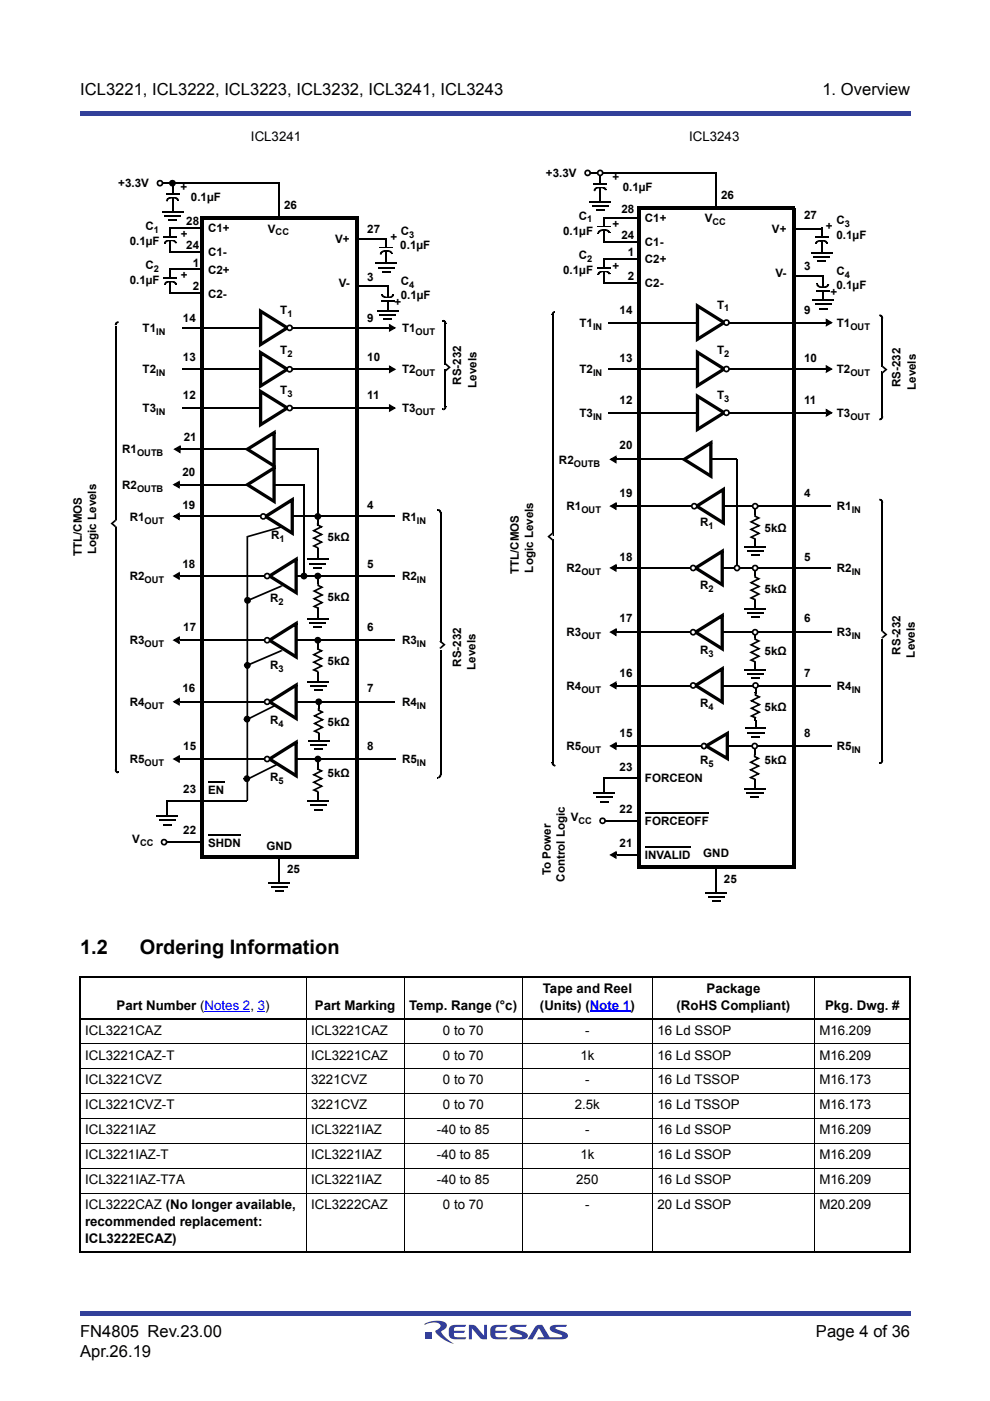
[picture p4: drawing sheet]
<svg xmlns="http://www.w3.org/2000/svg" width="210mm" height="297mm" viewBox="0 0 210 297" stroke-linecap="round" stroke-linejoin="round" font-family="sans-serif">
<defs><g id="words">
<g font-size="4.2">
<text x="17" y="202.3">1.2</text>
<text x="29.7" y="202.3">Ordering Information</text>
</g>
<g font-size="3.5">
<text x="17" y="20.1">ICL3221, ICL3222, ICL3223, ICL3232, ICL3241, ICL3243</text>
<text x="174.4" y="20.1">1. Overview</text>
<text x="17" y="283.4">FN4805 Rev.23.00</text>
<text x="17" y="287.6">Apr.26.19</text>
<text x="173" y="283.4">Page 4 of 36</text>
</g>
<g font-size="2.8">
<text x="53.2" y="29.9">ICL3241</text>
<text x="146.1" y="29.9">ICL3243</text>
<text x="24.7" y="214.1">Part Number (Notes 2, 3)</text>
<text x="66.8" y="214.1">Part Marking</text>
<text x="86.8" y="214.1">Temp. Range (°c)</text>
<text x="114.5" y="214.1">(Units) (Note 1)</text>
<text x="115.1" y="210.5">Tape and Reel</text>
<text x="143.4" y="214.1">(RoHS Compliant)</text>
<text x="149.8" y="210.5">Package</text>
<text x="174.9" y="214.1">Pkg. Dwg. #</text>
<text x="18" y="219.4">ICL3221CAZ</text>
<text x="66" y="219.4">ICL3221CAZ</text>
<text x="93.9" y="219.4">0 to 70</text>
<text x="124.1" y="219.4">-</text>
<text x="139.4" y="219.4">16 Ld SSOP</text>
<text x="173.7" y="219.4">M16.209</text>
<text x="18" y="224.6">ICL3221CAZ-T</text>
<text x="66" y="224.6">ICL3221CAZ</text>
<text x="93.9" y="224.6">0 to 70</text>
<text x="123" y="224.6">1k</text>
<text x="139.4" y="224.6">16 Ld SSOP</text>
<text x="173.7" y="224.6">M16.209</text>
<text x="18" y="229.9">ICL3221CVZ</text>
<text x="66" y="229.9">3221CVZ</text>
<text x="93.9" y="229.9">0 to 70</text>
<text x="124.1" y="229.9">-</text>
<text x="139.4" y="229.9">16 Ld TSSOP</text>
<text x="173.7" y="229.9">M16.173</text>
<text x="18" y="235.2">ICL3221CVZ-T</text>
<text x="66" y="235.2">3221CVZ</text>
<text x="93.9" y="235.2">0 to 70</text>
<text x="121.9" y="235.2">2.5k</text>
<text x="139.4" y="235.2">16 Ld TSSOP</text>
<text x="173.7" y="235.2">M16.173</text>
<text x="18" y="240.5">ICL3221IAZ</text>
<text x="18" y="245.8">ICL3221IAZ-T</text>
<text x="66" y="240.5">ICL3221IAZ</text>
<text x="66" y="245.8">ICL3221IAZ</text>
<text x="92.6" y="240.5">-40 to 85</text>
<text x="92.6" y="245.8">-40 to 85</text>
<text x="123" y="245.8">1k</text>
<text x="124.1" y="240.5">-</text>
<text x="139.4" y="245.8">16 Ld SSOP</text>
<text x="139.4" y="240.5">16 Ld SSOP</text>
<text x="173.7" y="245.8">M16.209</text>
<text x="173.7" y="240.5">M16.209</text>
<text x="18" y="251.1">ICL3221IAZ-T7A</text>
<text x="66" y="251.1">ICL3221IAZ</text>
<text x="92.6" y="251.1">-40 to 85</text>
<text x="122.2" y="251.1">250</text>
<text x="139.4" y="251.1">16 Ld SSOP</text>
<text x="173.7" y="251.1">M16.209</text>
<text x="18" y="256.4">ICL3222CAZ (No longer available,</text>
<text x="66" y="256.4">ICL3222CAZ</text>
<text x="93.9" y="256.4">0 to 70</text>
<text x="124.1" y="256.4">-</text>
<text x="139.4" y="256.4">20 Ld SSOP</text>
<text x="173.7" y="256.4">M20.209</text>
<text x="18" y="259.9">recommended replacement:</text>
<text x="18" y="263.4">ICL3222ECAZ)</text>
</g>
<g font-size="2.5">
<text x="25.1" y="39.6">+3.3V</text>
<text x="38.2" y="40.5">+</text>
<text x="115.7" y="37.5">+3.3V</text>
<text x="129.9" y="38.4">+</text>
<text x="132" y="40.5">0.1µF</text>
<text x="39.5" y="47.8">28</text>
<text x="40.5" y="42.6">0.1µF</text>
<text x="60.3" y="44.3">26</text>
<text x="122.7" y="46.5">C</text>
<text x="131.8" y="45.3">28</text>
<text x="136.7" y="47.1">C1+</text>
<text x="149.4" y="47.1">V</text>
<text x="152.9" y="42.2">26</text>
<text x="170.5" y="46.4">27</text>
<text x="177.4" y="47.5">C</text>
<text x="27.5" y="51.9">0.1µF</text>
<text x="30.8" y="48.7">C</text>
<text x="38.3" y="50.4">+</text>
<text x="39.5" y="52.8">24</text>
<text x="44.1" y="49.3">C1+</text>
<text x="56.8" y="49.3">V</text>
<text x="71.1" y="51.5">V+</text>
<text x="77.9" y="49.3">27</text>
<text x="82.8" y="51">+</text>
<text x="84.9" y="52.8">0.1µF</text>
<text x="85" y="49.9">C</text>
<text x="119.4" y="49.7">0.1µF</text>
<text x="129.9" y="48.2">+</text>
<text x="131.8" y="50.6">24</text>
<text x="136.7" y="52.2">C1-</text>
<text x="163.7" y="49.3">V+</text>
<text x="175.1" y="48.8">+</text>
<text x="177.4" y="50.6">0.1µF</text>
<text x="30.8" y="57">C</text>
<text x="38.3" y="59.2">+</text>
<text x="40.9" y="56.5">1</text>
<text x="44.1" y="54.3">C1-</text>
<text x="44.1" y="58">C2+</text>
<text x="77.9" y="59.6">3</text>
<text x="119.4" y="58.1">0.1µF</text>
<text x="122.7" y="54.8">C</text>
<text x="129.9" y="57.2">+</text>
<text x="133.1" y="54.4">1</text>
<text x="133.1" y="59.4">2</text>
<text x="136.7" y="55.8">C2+</text>
<text x="164.4" y="58.6">V-</text>
<text x="170.5" y="57.2">3</text>
<text x="177.4" y="58.2">C</text>
<text x="27.5" y="60.3">0.1µF</text>
<text x="40.9" y="61.5">2</text>
<text x="44.1" y="63.1">C2-</text>
<text x="71.8" y="60.8">V-</text>
<text x="83.7" y="64.9">+</text>
<text x="85" y="60.4">C</text>
<text x="85" y="63.3">0.1µF</text>
<text x="136.7" y="60.9">C2-</text>
<text x="152" y="65.4">T</text>
<text x="176.1" y="62.8">+</text>
<text x="177.4" y="61.2">0.1µF</text>
<text x="30.2" y="70.4">T1</text>
<text x="38.8" y="68.3">14</text>
<text x="59.4" y="66.5">T</text>
<text x="77.9" y="68.3">9</text>
<text x="85.2" y="70.4">T1</text>
<text x="122.9" y="69.3">T1</text>
<text x="131.4" y="66.5">14</text>
<text x="170.5" y="66.5">9</text>
<text x="177.4" y="69.3">T1</text>
<text x="38.8" y="76.6">13</text>
<text x="59.4" y="75.1">T</text>
<text x="77.9" y="76.6">10</text>
<text x="131.4" y="76.8">13</text>
<text x="152" y="75">T</text>
<text x="170.5" y="76.8">10</text>
<text x="30.2" y="79.2">T2</text>
<text x="59.4" y="83.6">T</text>
<text x="85.2" y="79.2">T2</text>
<text x="97.8" y="81.6" transform="rotate(-90 97.8 81.6)">RS-232</text>
<text x="101" y="82.2" transform="rotate(-90 101 82.2)">Levels</text>
<text x="122.9" y="79.1">T2</text>
<text x="177.4" y="79.1">T2</text>
<text x="190.9" y="82.1" transform="rotate(-90 190.9 82.1)">RS-232</text>
<text x="194.2" y="82.7" transform="rotate(-90 194.2 82.7)">Levels</text>
<text x="30.2" y="87.4">T3</text>
<text x="38.8" y="84.6">12</text>
<text x="77.9" y="84.6">11</text>
<text x="85.2" y="87.4">T3</text>
<text x="122.9" y="88.4">T3</text>
<text x="131.4" y="85.6">12</text>
<text x="152" y="84.6">T</text>
<text x="170.5" y="85.6">11</text>
<text x="177.4" y="88.4">T3</text>
<text x="38.9" y="93.5">21</text>
<text x="131.4" y="95.2">20</text>
<text x="25.9" y="96.1">R1</text>
<text x="38.7" y="100.9">20</text>
<text x="118.5" y="98.3">R2</text>
<text x="25.9" y="103.7">R2</text>
<text x="38.7" y="108">19</text>
<text x="77.9" y="108">4</text>
<text x="131.4" y="105.4">19</text>
<text x="170.5" y="105.4">4</text>
<text x="27.5" y="110.4">R1</text>
<text x="85.2" y="110.4">R1</text>
<text x="120.1" y="108.2">R1</text>
<text x="148.4" y="111.5">R</text>
<text x="162.1" y="112.8">5kΩ</text>
<text x="177.4" y="108.2">R1</text>
<text x="17.3" y="117.9" transform="rotate(-90 17.3 117.9)">TTL/CMOS</text>
<text x="20.4" y="117.5" transform="rotate(-90 20.4 117.5)">Logic Levels</text>
<text x="57.5" y="114.3">R</text>
<text x="69.5" y="114.6">5kΩ</text>
<text x="131.4" y="119">18</text>
<text x="170.5" y="119">5</text>
<text x="27.5" y="123">R2</text>
<text x="38.7" y="120.4">18</text>
<text x="77.9" y="120.4">5</text>
<text x="85.2" y="123">R2</text>
<text x="110" y="121.8" transform="rotate(-90 110 121.8)">TTL/CMOS</text>
<text x="113" y="121.4" transform="rotate(-90 113 121.4)">Logic Levels</text>
<text x="120.1" y="121.3">R2</text>
<text x="148.4" y="125">R</text>
<text x="162.1" y="125.6">5kΩ</text>
<text x="177.4" y="121.3">R2</text>
<text x="57.3" y="127.6">R</text>
<text x="69.5" y="127.4">5kΩ</text>
<text x="131.4" y="131.9">17</text>
<text x="170.5" y="131.9">6</text>
<text x="27.5" y="136.6">R3</text>
<text x="38.9" y="133.7">17</text>
<text x="77.9" y="133.7">6</text>
<text x="85.2" y="136.6">R3</text>
<text x="120.1" y="134.9">R3</text>
<text x="177.4" y="134.9">R3</text>
<text x="57.3" y="141.9">R</text>
<text x="69.5" y="140.9">5kΩ</text>
<text x="97.8" y="141.4" transform="rotate(-90 97.8 141.4)">RS-232</text>
<text x="100.8" y="142" transform="rotate(-90 100.8 142)">Levels</text>
<text x="131.4" y="143.5">16</text>
<text x="148.4" y="138.6">R</text>
<text x="162.1" y="138.8">5kΩ</text>
<text x="170.5" y="143.5">7</text>
<text x="190.9" y="138.8" transform="rotate(-90 190.9 138.8)">RS-232</text>
<text x="194" y="139.4" transform="rotate(-90 194 139.4)">Levels</text>
<text x="27.5" y="149.7">R4</text>
<text x="38.7" y="146.7">16</text>
<text x="77.9" y="146.7">7</text>
<text x="85.2" y="149.7">R4</text>
<text x="120.1" y="146.2">R4</text>
<text x="148.4" y="149.9">R</text>
<text x="177.4" y="146.2">R4</text>
<text x="57.3" y="153.5">R</text>
<text x="69.5" y="153.9">5kΩ</text>
<text x="162.1" y="150.7">5kΩ</text>
<text x="27.5" y="161.8">R5</text>
<text x="38.9" y="159">15</text>
<text x="77.9" y="159">8</text>
<text x="85.2" y="161.8">R5</text>
<text x="120.1" y="159">R5</text>
<text x="131.4" y="156.4">15</text>
<text x="148.4" y="162">R</text>
<text x="162.1" y="161.9">5kΩ</text>
<text x="170.5" y="156.4">8</text>
<text x="177.4" y="159">R5</text>
<text x="57.3" y="165.5">R</text>
<text x="69.5" y="164.7">5kΩ</text>
<text x="131.4" y="163.4">23</text>
<text x="136.7" y="165.8">FORCEON</text>
<text x="38.9" y="168.2">23</text>
<text x="44.1" y="168.4">EN</text>
<text x="131.4" y="172.3">22</text>
<text x="28" y="178.7">V</text>
<text x="38.9" y="176.8">22</text>
<text x="44.1" y="179.5">SHDN</text>
<text x="121" y="174.2">V</text>
<text x="131.4" y="179.5">21</text>
<text x="136.7" y="175">FORCEOFF</text>
<text x="56.5" y="180.3">GND</text>
<text x="60.9" y="185.1">25</text>
<text x="116.8" y="185.6" transform="rotate(-90 116.8 185.6)">To Power</text>
<text x="136.7" y="182.2">INVALID</text>
<text x="149.1" y="181.8">GND</text>
<text x="119.7" y="187" transform="rotate(-90 119.7 187)">Control Logic</text>
<text x="153.5" y="187.3">25</text>
</g>
<g font-size="2">
<text x="124.5" y="47.2">1</text>
<text x="151" y="47.8">CC</text>
<text x="32.6" y="49.3">1</text>
<text x="58.4" y="49.9">CC</text>
<text x="86.7" y="50.5">3</text>
<text x="179.1" y="48.2">3</text>
<text x="32.6" y="57.6">2</text>
<text x="124.5" y="55.5">2</text>
<text x="179.1" y="58.8">4</text>
<text x="86.7" y="61">4</text>
<text x="33.1" y="71">IN</text>
<text x="60.9" y="67.2">1</text>
<text x="88.1" y="71">OUT</text>
<text x="125.7" y="69.9">IN</text>
<text x="153.5" y="66">1</text>
<text x="180.3" y="69.9">OUT</text>
<text x="60.9" y="75.7">2</text>
<text x="153.5" y="75.6">2</text>
<text x="33.1" y="79.8">IN</text>
<text x="88.1" y="79.8">OUT</text>
<text x="125.7" y="79.7">IN</text>
<text x="180.3" y="79.7">OUT</text>
<text x="33.1" y="88">IN</text>
<text x="60.9" y="84.2">3</text>
<text x="88.1" y="88">OUT</text>
<text x="125.7" y="89">IN</text>
<text x="153.5" y="85.2">3</text>
<text x="180.3" y="89">OUT</text>
<text x="29.1" y="96.8">OUTB</text>
<text x="121.7" y="98.9">OUTB</text>
<text x="29.1" y="104.3">OUTB</text>
<text x="30.6" y="111">OUT</text>
<text x="88.4" y="111">IN</text>
<text x="123.3" y="108.8">OUT</text>
<text x="150.2" y="112.1">1</text>
<text x="180.6" y="108.8">IN</text>
<text x="59.2" y="114.9">1</text>
<text x="30.6" y="123.6">OUT</text>
<text x="88.4" y="123.6">IN</text>
<text x="123.3" y="121.9">OUT</text>
<text x="150.2" y="125.6">2</text>
<text x="180.6" y="121.9">IN</text>
<text x="59.1" y="128.2">2</text>
<text x="30.6" y="137.2">OUT</text>
<text x="88.4" y="137.2">IN</text>
<text x="123.3" y="135.5">OUT</text>
<text x="180.6" y="135.5">IN</text>
<text x="59.1" y="142.5">3</text>
<text x="150.2" y="139.3">3</text>
<text x="123.3" y="146.8">OUT</text>
<text x="180.6" y="146.8">IN</text>
<text x="30.6" y="150.3">OUT</text>
<text x="59.1" y="154.2">4</text>
<text x="88.4" y="150.3">IN</text>
<text x="150.2" y="150.6">4</text>
<text x="123.3" y="159.7">OUT</text>
<text x="180.6" y="159.7">IN</text>
<text x="30.6" y="162.4">OUT</text>
<text x="59.1" y="166.2">5</text>
<text x="88.4" y="162.4">IN</text>
<text x="150.2" y="162.6">5</text>
<text x="29.7" y="179.3">CC</text>
<text x="122.7" y="174.8">CC</text>
</g>
</g></defs>
<g fill="#32409a">
<path d="M17 23.5h176v1h-176z"/>
<path d="M17 278h176v1.1h-176z"/>
</g>
<path d="M90 280h30.4v4.9h-30.4z" fill="#fff"/>
<g fill="#333f99">
<path d="M99.4 280.9h1l.4 .2 1.8 2.1v-2.3h.7v3.1l-1.4-.2-1.9-2.2v2.4h-.6z"/>
<path d="M95.4 281.3l.7-.4h2.7l-.2 .4-2 .1a.62 .62 0 0 0-.4 .7h2.4l-.3 .5h-2.1v.4l.2 .4 .2 .1h2.3l-.3 .4-2 .1a1.19 1.19 0 0 1-1.4-1.2v-1.2z"/>
<path d="M104.2 281.3l.7-.4h2.7l-.2 .4-2 .1a.62 .62 0 0 0-.4 .7h2.4l-.3 .5h-2.1v.4l.2 .4 .2 .1h2.3l-.3 .4-2 .1a1.19 1.19 0 0 1-1.5-1.2l.1-1.2z"/>
<path d="M108.2 281.2l.7-.3h2.8l-.2 .4-2.2 .2v.2l.5 .2a2.88 2.88 0 0 1 2.1 1.1 .74 .74 0 0 1-.9 .9l-3 .1 .2-.5 2.5-.1v-.3l-.5-.2a2.87 2.87 0 0 1-2.1-1z"/>
<path d="M113.6 281.2a1.57 1.57 0 0 1 1.4-.3l1.6 2.6 2.6-.1v-.3l-.5-.2a2.87 2.87 0 0 1-2.1-1 .74 .74 0 0 1 .8-1h2.8l-.2 .4-2.2 .2v.2l.5 .2a2.88 2.88 0 0 1 2.1 1.1 .74 .74 0 0 1-.8 .9l-5.7 .1 .2-.5h1.3l-1.1-1.9-1.4 2.4h-1z"/>
<path d="M90.2 282.4h1.4v1.4h-1.4z"/>
<path d="M90.1 280.6a4.9 4.9 0 0 1 4.4-.1 1.05 1.05 0 0 1-.7 1.6l-.3 .2a6 6 0 0 0 2.7 2.6 6.2 6.2 0 0 1-3.9-2.7l.2-.2a.93 .93 0 0 0 .7-1.3 4.1 4.1 0 0 0-3.2 .2z"/>
</g>
<path d="M43.4 214.4h9.7" fill="none" stroke="#00f" stroke-width=".21"/>
<path d="M54.7 214.2h1.5v.3h-1.5z" fill="#00f"/>
<path d="M125 214.4h8.7" fill="none" stroke="#00f" stroke-width=".3"/>
<g fill="none" stroke="#000" stroke-width=".36">
<path d="M34.1 38.8h25.2M36.6 38.7v6.3M59.2 38.6v8M36 48.4h6.6M36 53.5h6.6M36.1 48.4v5.2M36.1 56.9v5.5M36.3 57.1h6.3M75.3 50.6h6.4M81.9 50.5v5.3M36 62.2h6.6M38.6 78.3h43.8"/>
<path d="M38.6 69.5h43.8M75.5 60.7h6.4M82.2 60.6v5.2M38.6 86.5h43.8M38.1 109.5h45.6M64.5 102.6v19.4M38.1 122.1h45.6M38.1 135.8h45.6M67.4 135.6v8.8M67.5 122v9.1M38.1 148.8h45.6M67.6 149v8"/>
<path d="M34.9 178.6h8M35.3 169.8h17.1M35.5 169.6v3.4M38.1 160.9h45.9M67.4 161.1v8.7M59.2 181.6v5.4M16.8 207.2h176.4M16.8 216.1h176.4M17 207.4v57.9M193 207.4v57.9M16.8 265.4h176.4"/>
</g>
<path d="M64.9 207.1v58.5M85.7 207.1v58.5M110.7 207.1v58.5M138.3 207.1v58.5M172.7 207.1v58.5M16.8 221.3h176.4M16.8 226.6h176.4M16.8 231.9h176.4M16.8 237.2h176.4M16.8 242.5h176.4M16.8 247.8h176.4M16.8 253.1h176.4" fill="none" stroke="#000" stroke-width=".21"/>
<g fill="#000">
<path d="M36 38.4a.71 .71 0 0 1 1.2 .2l.1 .2h-.4l-.3-.3h-.3l-.1 .3 .2 .4 .4-.1 .1-.3h.4l-.1 .3a.72 .72 0 0 1-1 .4 .72 .72 0 0 1-.2-1.1zM36.9 38.8h.4zM36 48.2h.3v.2h-.3zM42.6 48.2h.2v.4h-.2zM42.6 53.3h.2v.3h-.2zM42.6 56.9h.2v.4h-.2zM42.8 45.9h33.2v.7h-33.2zM81.7 50.5h.2v.3h-.2zM42.6 62h.2v.4h-.2zM81.9 60.5h.2v.3h-.2zM82 60.5h.4v.1h-.4zM82.5 77.4l1.5 .9-1.5 .9v-.5l1-.6 .2 .4-1.2-.6 .2-.3 .1 .7h-.3z"/>
<path d="M82.5 78.3h.3v.6h-.3zM82.5 68.6l1.5 .9-1.5 .9v-.5l1-.5 .2 .3-1.2-.6 .2-.3 .1 .7h-.3zM82.5 69.5h.3v.6h-.3zM82.5 85.6l1.5 .9-1.5 .9v-.5l1-.5 .2 .3-1.2-.6 .2-.3 .1 .7h-.3zM82.5 86.5h.3v.6h-.3zM37.8 108.9h.3v.6h-.3zM36.6 109.5l1.5-.9-.1 .5-1 .5-.1-.3 1.1 .6-.1 .3-.1-.7h.3v.9zM37.8 121.5h.3v.6h-.3zM37.8 135.2h.3v.5h-.3zM36.6 122.1l1.5-.9-.1 .5-1 .6-.1-.3 1.1 .5-.1 .4-.1-.8h.3v.9zM36.6 135.7l1.5-.8-.1 .4-1 .6-.1-.3 1.1 .5-.1 .4-.1-.8h.3v.9zM37.8 148.2h.3v.6h-.3z"/>
<path d="M36.6 148.8l1.5-.9-.1 .5-1 .5-.1-.3 1.1 .6-.1 .3-.1-.7h.3v.9zM37.8 160.4h.3v.5h-.3zM36.6 160.9l1.5-.9-.1 .5-1 .6-.1-.3 1.1 .5-.1 .3-.1-.7h.3v.9zM42.5 181.3h33.1v.7h-33.1zM42.5 45.9h.7v135.8h-.7zM75.3 46.2h.7v135.8h-.7z"/>
</g>
<g fill="#000">
<path d="M82.6 77.7l1 .6-1 .6zM82.6 68.9l1 .6-1 .6zM82.6 85.9l1 .6-1 .6zM37 109.5l1-.6v1.2zM37 122.1l1-.6v1.2zM37 135.7l1-.5v1.1zM37 148.8l1-.6v1.2zM37 160.9l1-.5v1.1z"/>
<circle cx="36.5" cy="38.8" r=".54"/>
</g>
<path d="M44.1 165.8h3.4M44.1 177h7" fill="none" stroke="#000" stroke-width=".25"/>
<circle cx="34.8" cy="178.5" r=".55" fill="#fff"/>
<path d="M34.3 178a.75 .75 0 0 1 1.2 .5l-.3 .1-.1-.3-.3-.1-.4 .2 .1 .3 .3 .2 .3-.1 .1-.3 .3 .1-.2 .4a.72 .72 0 0 1-1 0 .72 .72 0 0 1 0-1zM35.2 178.5l.3 .1z" fill="#000"/>
<circle cx="33.9" cy="38.8" r=".54" fill="#fff"/>
<g fill="#000">
<path d="M33.5 38.2a.74 .74 0 0 1 1.1 .6l-.3 .1-.1-.4h-.2h-.3l-.2 .3 .3 .4 .4-.1 .1-.3 .3 .1v.1a.7 .7 0 0 1-.6 .6 .7 .7 0 0 1-.7-.5l-.1-.5zM34.3 38.8l.3 .1zM24.3 68.8h.4v.1h-.4zM24.6 68.3l.2 .3-.2-.3 .4-.1v.3h-.1v-.3l.1 .3-.2-.3v.4l-.1-.4 .2 .3-.1 .1-.2-.3 .2 .2-.1 .2-.2-.3 .3 .3-.4-.2 .4 .1-.1 .2-.3-.1 .3 .2-.4-.1h.4v.1h-.4h.4h-.4l.1-.3 .3 .2-.3-.1 .1-.3 .3 .2zM24.9 68.2l.2 .3zM24.9 68.2l.2-.1 .1 .3-.1 .1zM37.9 94.7h.4v.5h-.4zM36.7 95.2l1.6-.8-.1 .4-1 .6-.2-.3 1.2 .6-.2 .3-.1-.8h.4v1zM37.8 102.2h.3v.6h-.3zM36.6 102.8l1.5-.9-.1 .4-1 .6-.1-.3 1.1 .6-.1 .3-.1-.7h.3v.8zM52.4 113.6l7.4-2.1 .1 .3-7.4 2.2zM59.8 111.5h.2l.1 .3h-.2z"/>
<path d="M52 127.3h.2l.1 .3-.1 .1zM59.6 124.1l.2-.1 .1 .4h-.2zM52.2 127.3l7.4-3.2 .1 .3-7.4 3.2zM59.6 137.8l.2-.1 .1 .4h-.2zM52.2 141l7.4-3.2 .1 .3-7.4 3.2zM51.7 152.3h.3v.1h-.3zM51.7 140.9h.4v.2h-.4zM51.7 152.4l.3 .1v.2l-.4-.1zM51.9 151.9a.7 .7 0 0 1 1.1 .2 .7 .7 0 0 1-.5 1 .7 .7 0 0 1-.8-.7h.3l.1 .2-.3 .2 .2-.2 .2 .2-.2 .3 .1-.4 .2 .1v.4v-.4h.2l.1 .4-.2-.4 .2-.1 .3 .3-.3-.2 .1-.2 .3 .1-.3-.1v-.2h.4l-.4 .1v-.2l.3-.2-.3 .2-.1-.2 .2-.2-.2 .3-.2-.1 .1-.4v.4h-.2l-.1-.3 .1 .3-.2 .1zM51.7 152.2l.4 .1-.1 .2-.3-.1zM51.7 141l.4 .1-.1 .2-.3-.1zM52 140.5a.71 .71 0 0 1 1.1 .3 .71 .71 0 0 1-.5 1 .71 .71 0 0 1-.9-.7h.4h-.4l.4-.1v.2l-.3 .2 .3-.2 .2 .2-.3 .2 .2-.3 .2 .2-.1 .3v-.4h.3l.1 .4-.2-.3 .2-.2 .2 .3-.3-.2 .2-.2 .3 .1-.4-.1 .1-.2h.3l-.3 .1-.1-.2 .4-.2-.3 .2-.2-.2 .3-.2-.2 .3-.2-.1 .1-.3v.3h-.3l-.1-.3 .2 .3-.2 .1z"/>
<path d="M51.8 140.8l.3 .1v.2l-.4-.1zM51.9 151.9l.3 .2-.2 .2-.3-.1zM52 140.5l.3 .2-.2 .2-.3-.1zM52 141h.2l.1 .3-.1 .1zM52 152.5h.2l.1 .3-.1 .1zM58.5 149.3l.2-.1 .1 .3-.1 .1zM52.2 152.5l6.3-3.2 .2 .3-6.4 3.2zM24.3 163h.4v.2h-.4zM24.3 163.2h.4l-.4 .1 .4-.1v.1l-.3 .2 .3-.2 .1 .1-.4 .2 .4-.2-.3 .3 .2-.3 .1 .1-.2 .2 .2-.2-.2 .3 .2-.3 .1 .1-.2 .3 .2-.3-.1 .3 .2-.3v.4l-.2-.1 .2-.3-.1 .3h-.2l-.1-.1 .3-.2-.3 .2-.1-.1 .3-.2-.3 .2-.1-.2 .3-.1-.3 .1zM25 163.6h.2v.4h-.2zM51.6 164.9h.4v.2h-.4zM51.6 165.1h.4l-.1 .2-.3-.1z"/>
<path d="M51.9 164.5a.72 .72 0 0 1 1.1 .2 .72 .72 0 0 1-.5 1.1 .72 .72 0 0 1-.9-.7h.4v.2l-.3 .1 .3-.2 .2 .2-.3 .3 .2-.3 .2 .1-.1 .3v-.3h.3v.3l-.1-.3 .2-.1 .2 .2-.3-.2 .2-.2 .3 .2-.4-.1 .1-.2h.3h-.3l-.1-.2 .4-.1-.3 .2-.2-.2 .2-.3-.1 .3-.2-.1 .1-.3v.3h-.3l-.1-.3 .2 .3-.2 .1zM51.7 164.8l.3 .1v.2h-.4zM51.9 164.5l.3 .3-.2 .2-.3-.2zM52.3 169.7h.3v.1h-.3zM52.3 113.7l.3 .1v55.9h-.3zM52 165.2h.2l.1 .3-.1 .1zM58.5 162l.2-.1 .1 .3-.1 .1zM52.2 165.2l6.3-3.2 .2 .3-6.4 3.2z"/>
</g>
<path d="M24.5 69.1v41M38.3 95.3h14.1M55 95.3h12.5M67.4 95.3v23.4M24.5 111.9v51.1M38.1 102.8h26.2" fill="none" stroke="#000" stroke-width=".36"/>
<g fill="#000">
<path d="M37.1 95.2l1-.5v1.1zM37 102.8l1-.6v1.1z"/>
<circle cx="52.4" cy="152.5" r=".55"/>
<circle cx="52.4" cy="141.1" r=".55"/>
<circle cx="52.3" cy="165.1" r=".55"/>
</g>
<path d="M55.2 66l5.7 3.5-5.7 3.5z" fill="#fff"/>
<path d="M55.1 72.7l5.6-3.5h.4l.5 .3-6.2 3.8zM54.9 65.3l6.2 3.9-.4 .6-5.6-3.5-.2-.3h.7v7l-.7 .7z" fill="#000"/>
<circle cx="61.4" cy="69.5" r=".54" fill="#fff"/>
<path d="M60.9 69a.74 .74 0 0 1 1.2 .5l-.3 .1-.3-.4h-.3l-.2 .3 .3 .4 .3-.1 .2-.3 .3 .1a.73 .73 0 0 1-1 .6 .73 .73 0 0 1-.2-1.2zM61.8 69.5l.3 .1z" fill="#000"/>
<path d="M55.2 74.8l5.7 3.5-5.7 3.5z" fill="#fff"/>
<path d="M54.9 74.1l6.2 3.9-.4 .6-5.6-3.5-.2-.3h.7v7l-.7 .7zM55.1 81.5l5.6-3.5h.4l.5 .3-6.2 3.8z" fill="#000"/>
<circle cx="61.4" cy="78.3" r=".54" fill="#fff"/>
<path d="M60.9 77.7a.74 .74 0 0 1 1.2 .6h-.3l-.3-.4-.3 .1-.2 .3 .3 .4 .3-.1 .2-.3h.3a.73 .73 0 0 1-1 .6 .73 .73 0 0 1-.2-1.2zM61.8 78.3h.3z" fill="#000"/>
<path d="M55.2 83l5.7 3.5-5.7 3.5z" fill="#fff"/>
<path d="M55.1 89.7l5.6-3.5h.4l.5 .3-6.2 3.8zM54.9 82.4l6.2 3.8-.4 .6-5.6-3.5-.2-.3h.7v7l-.7 .7z" fill="#000"/>
<circle cx="61.4" cy="86.5" r=".54" fill="#fff"/>
<path d="M60.9 86l.7-.2 .3 .2 .2 .5-.3 .1-.4-.5-.4 .4 .4 .4 .3-.2 .1-.2 .3 .1-.3 .5a.73 .73 0 0 1-.9-.1 .73 .73 0 0 1-.1-.9zM61.8 86.5l.3 .1z" fill="#000"/>
<path d="M52.5 95.2l5.6-3.5v7.1z" fill="#fff"/>
<path d="M52.3 95l6.2-3.9v8.3l-.7-.6v-7.1h.7l-.2 .3-5.7 3.5zM51.8 95.2l.5-.2h.3l5.7 3.5-.4 .6z" fill="#000"/>
<path d="M52.5 102.8l5.6-3.6v7.1z" fill="#fff"/>
<path d="M52.3 102.5l6.2-3.9v8.3l-.7-.6v-7.1h.7l-.2 .3-5.7 3.6zM51.8 102.8l.5-.3h.3l5.7 3.5-.4 .6z" fill="#000"/>
<path d="M94.5 77.2l.8 .7-.8 .7z" fill="#fff"/>
<g fill="#000">
<path d="M35.2 42.4l.4 .2-.1 .2-.3-.2zM35.2 42.4l.4 .2zM36.4 41.7h.3v.2h-.3zM36.4 41.7h.2v.4h-.2zM36.6 41.7v.4zM35.4 42.1l.3 .2-.4-.1 .4 .1-.1 .2-.4-.1 .4 .1-.4-.1v.2l.1-.2 .3 .2-.4-.2 .3-.4 .2 .4-.2-.3 .2-.2 .1-.1 .1 .4-.1-.3 .1-.1h.1l.1 .3-.1-.3 .2-.1v.4v-.4h.2v.4v-.4l.2 .3-.2-.1h.3v.1l-.4 .1v-.4v.4h-.2v-.4l.1 .4h-.2l-.1-.3 .1 .3-.2-.3 .2 .3-.2 .1-.2-.3 .2 .3-.3-.2 .3 .2-.2 .2zM37.6 42.3h.3v.2h-.3zM36.6 41.7h.3l-.1 .4 .1-.4h.2l-.1 .4v-.4l.5 .2-.2 .3 .1-.3h.1l-.2 .3 .3-.2 .2 .2-.3 .1 .3-.2 .1 .4h-.3h.3h-.3l.3-.2-.3 .2-.1-.1 .3-.2-.3 .2v-.1l.2-.2-.2 .2-.1-.1 .2-.2-.1 .3-.2-.1 .2-.3-.1 .3-.2-.1 .2-.3-.1 .4-.2-.1 .1-.3-.1 .3h-.2v-.4v.4l-.1-.4v.4h-.2zM93.8 67.8h.2v.4h-.2zM94.3 68.5h.4v.1h-.4zM94.5 76.9l.1 .1-.2 .3-.1-.1zM94.6 77l1 .9-.4 .1-.8-.7z"/>
<path d="M94.3 78.5l.1-.1 .2 .3-.1 .1zM94 67.8h.1l-.1 .4 .1-.4 .2 .1-.2 .3 .2-.3 .2 .2-.3 .2 .3-.1 .1 .1-.4 .1 .4-.1-.3 .1h.3v.2h-.3h.3h-.3h.4l-.4 .1v-.2h.3l-.3 .1v-.2l.3-.1-.3 .2-.1-.2 .3-.2-.2 .3-.1-.1 .2-.2-.2 .2-.1-.1 .2-.3-.2 .4-.1-.1 .2-.3-.1 .3zM94.4 78.4l.8-.7 .2 .3-.8 .7zM93.8 86.6h.2v.4h-.2zM94.3 86h.4v.2h-.4zM94.3 86.1l.4 .1-.1 .1h-.3h.3v.1h-.3h.3v.2l-.1 .1-.3-.2 .3 .2-.2 .2-.2-.3 .3 .2-.4 .2v-.3l.1-.1 .2 .3-.2-.3 .1-.1 .2 .3-.2-.3 .2 .3-.2-.2v-.2l.3 .2-.2-.2 .3 .2-.4-.2 .4 .1-.3-.1v-.1l.3 .1-.3-.1zM92.7 107.9h.2v.4h-.2zM93.2 108.6h.4v.1h-.4zM92.9 107.9l.2 .1-.1 .3v-.3l.3 .1-.3 .2 .2-.2 .3 .2-.4 .1 .4-.1v.1l-.3 .1h.4l-.4 .1 .3-.1 .1 .2h-.4h.4l-.3 .1-.1-.2h.4l-.4 .1v-.2l.3-.1-.3 .2v-.1l.3-.2-.3 .2-.1-.1 .3-.2-.3 .2h-.1l.3-.3-.2 .3-.1-.1 .2-.3-.2 .3zM92.7 164.7h.2v.3h-.2zM93.2 164.1h.4v.1h-.4zM93.2 164.2h.4v.2l-.4-.1h.4l-.1 .2-.3-.1h.4l-.1 .2-.1 .1-.3-.2 .4 .2-.2 .2-.3-.3 .3 .3-.4 .1v-.3l.1-.1 .2 .4-.2-.3 .1-.1 .2 .3-.2-.4 .3 .3-.3-.2 .1-.1 .3 .2-.3-.3 .3 .2-.3-.1h.3h-.3v-.2l.4 .1h-.4z"/>
</g>
<path d="M35.1 41.2h2.9M94.5 68.4v8.8M94.5 78.3v8.1M93.4 108.6v27.6M93.4 137.8v26.4" fill="none" stroke="#000" stroke-width=".36"/>
<path d="M35.2 41.4h2.8v.3h-2.8z" fill="#fff"/>
<path d="M34.7 50.2h2.9" fill="none" stroke="#000" stroke-width=".36"/>
<path d="M34.8 51.6h.4v.1h-.4zM34.8 51.6h.4zM35.9 50.8h.4v.3h-.4zM36 50.8h.2v.3h-.2zM35 51.1l.2-.1 .1 .3-.1-.3 .1-.1 .1 .4-.1-.4 .2-.1 .1 .4-.1-.4h.2l.1 .3-.1-.3h.2v.3l-.1-.3h.3v.3h-.2v-.3l.1 .3h-.2l-.1-.3 .1 .3-.1 .1-.1-.4 .1 .4h-.2l-.1-.3v.4l-.2-.3 .1 .3-.2-.3 .1 .4-.2-.3 .2 .3v.1l-.3-.2 .3 .1h-.4h.4l-.1 .2h-.3v-.2l.4 .2-.4-.1 .1-.3 .3 .2zM36.2 50.8v.3zM37.1 51.4h.4v.2h-.4zM36.2 50.8h.3l-.1 .3v-.3l.7 .2-.2 .3 .2-.3 .2 .1-.3 .3 .2-.3 .2 .1-.3 .2 .3-.2 .1 .3h-.4l.4-.1v.2h-.4v-.2h.4l-.4 .1v-.1l.2-.2-.3 .2 .3-.3-.2 .3-.2-.1 .2-.3-.1 .3-.2-.1 .2-.3-.1 .3h-.3l.1-.4-.1 .4-.2-.1 .1-.3v.3h-.2v-.3v.3h-.1z" fill="#000"/>
<path d="M34.7 50.4h2.8v.4h-2.8z" fill="#fff"/>
<path d="M34.7 59h2.9" fill="none" stroke="#000" stroke-width=".36"/>
<path d="M35.9 59.5h.4v.4h-.4zM36 59.5h.2v.4h-.2zM35.1 59.8l.1-.1 .1 .4-.1-.4h.1l.1 .3-.1-.3 .3-.1 .1 .3-.1-.3 .3-.1v.4l-.1-.4h.3v.4h-.2v-.4l.1 .3-.2 .1-.1-.4 .1 .4-.2-.4 .2 .4h-.2l-.1-.3 .1 .3-.1 .1-.2-.4 .2 .3-.2 .1-.1-.3 .2 .3-.2 .1-.1-.3 .2 .2-.1 .2-.3-.2 .3 .1-.1 .2-.3-.1 .4 .1h-.4zM36.2 59.5v.4zM34.8 60.3h.4v.2h-.4zM34.8 60.3h.4zM37.1 60.1h.4v.2h-.4zM36.2 59.5h.3l-.1 .4v-.4l.4 .1-.1 .3 .1-.3h.1l-.1 .4 .1-.4 .2 .1-.2 .3 .2-.3 .1 .1-.2 .2 .2-.2 .1 .1-.3 .2 .3-.2 .1 .1-.3 .2 .3-.2 .1 .2h-.4l.4-.1v.2h-.4h.4h-.4l.4-.1-.4 .1 .4-.2-.4 .1v-.1l.2-.2-.2 .3-.1-.1 .3-.3-.2 .3-.2-.1 .2-.3-.1 .3h-.2l.2-.4-.2 .4 .1-.4-.1 .3h-.2l.1-.3-.1 .3h-.2l.1-.4-.1 .4-.1-.1v-.3v.4h-.1z" fill="#000"/>
<path d="M34.7 59.2h2.8v.3h-2.8z" fill="#fff"/>
<path d="M80.5 52.5h2.9" fill="none" stroke="#000" stroke-width=".36"/>
<path d="M80.6 53.7l.3 .2-.1 .1-.3-.1zM80.6 53.7l.3 .2zM81.7 53h.3v.2h-.3zM81.8 53h.2v.4h-.2zM82 53v.4zM80.8 53.3l.3 .3-.1 .1-.3-.2 .3 .1-.1 .2-.3-.2h.4l-.1 .2-.3-.1h.3v.2l-.3-.2-.1 .2 .1-.2 .3 .1-.3-.1 .3 .1-.3-.1v-.1l.1-.1 .2 .2-.2-.2 .2-.2 .2 .3-.2-.3 .1-.1 .2-.1 .1 .4-.2-.3 .1-.1h.2v.3v-.3l.2-.1v.4l-.1-.4h.3v.4l-.1-.4 .2 .3-.2-.1h.3v.1l-.4 .1v-.4l.1 .4h-.2l-.1-.4 .1 .4h-.1l-.1-.3v.3l-.1-.3 .2 .3-.3 .1-.1-.3 .2 .3-.2 .1zM82.9 53.6h.4v.2h-.4zM82 53h.3l-.2 .4 .1-.4 .3 .1-.1 .3 .1-.3 .3 .1-.2 .3 .2-.3h.1l.4 .5-.4 .1h.4l-.3 .1-.1-.2 .3-.1-.3 .2-.1-.2 .3-.2-.2 .3-.2-.1 .3-.3-.3 .2 .2-.3-.2 .3 .1-.3-.1 .3-.1-.1 .1-.3-.1 .4-.1-.1 .1-.3-.1 .3h-.2l.1-.4-.2 .4 .1-.4-.1 .4-.1-.4v.4h-.1z" fill="#000"/>
<path d="M80.5 52.7h2.9v.3h-2.9z" fill="#fff"/>
<path d="M80.8 63.8h2.9" fill="none" stroke="#000" stroke-width=".36"/>
<path d="M80.8 62.3h.4v.2h-.4zM80.8 62.5h.4zM82 62.9h.3v.4h-.3zM82.1 62.9h.1v.4h-.1zM80.8 62.5h.4l-.3 .1h.3l-.3 .2 .3-.3 .1 .2-.3 .2 .3-.2-.1 .3 .1-.3 .1 .1-.1 .3 .1-.3h.2l-.2 .3 .2-.3-.1 .4 .1-.4 .1 .1-.1 .3 .1-.3h.2l-.1 .3v-.3h.2l-.1 .4 .1-.4h.1v.4l-.2-.1v-.3v.4l-.2-.1 .1-.3-.1 .3h-.1v-.4v.4l-.3-.1 .2-.3-.2 .3h.1l-.2-.1 .2-.3-.2 .3 .1 .1-.3-.3 .2-.2-.2 .2-.1-.3h.3l-.3 .1zM82.2 62.9v.4zM83.2 62.3h.3v.2h-.3zM82.2 62.9h.2v.4l-.1-.4h.2v.4v-.4l.2 .3-.1-.3 .1-.1 .1 .4-.1-.4h.2l.1 .3-.1-.3 .1-.1 .1 .4-.1-.4 .3 .2-.2-.2 .3 .1-.3-.1 .1-.2 .3 .1-.3-.1v-.1l.3 .1v.1l-.3-.1h.3v.2l-.4-.1 .4 .1-.3 .3-.2-.3 .3 .2-.2 .2-.2-.3 .2 .3h-.1l-.3 .1-.1-.3 .1 .3-.2 .1-.1-.4 .1 .3-.3 .1z" fill="#000"/>
<path d="M80.8 63.3h2.8v.3h-2.8z" fill="#fff"/>
<g fill="none" stroke="#000" stroke-width=".36">
<path d="M34.3 45h4.6M34.8 45.9h3.6M79.7 55.8h4.5M80.2 56.7h3.6M79.9 65.8h4.6M80.5 66.7h3.5M65.1 118.6h4.6M65.6 119.5h3.6M65.1 144.5h4.6M65.3 157.1h4.5M65.7 145.4h3.5M65.8 158h3.6"/>
<path d="M33.2 173.1h4.5M33.7 173.9h3.6M65.1 169.9h4.6M65.7 170.8h3.5M56.9 187.2h4.6M57.5 188.1h3.5"/>
</g>
<path d="M35.7 46.6h1.8v.3h-1.8zM81 57.4h1.9v.4h-1.9zM81.3 67.4h1.9v.4h-1.9zM66.5 120.2h1.8v.3h-1.8zM66.5 146h1.9v.4h-1.9zM66.7 158.7h1.8v.3h-1.8zM34.5 174.6h1.9v.4h-1.9zM66.5 171.4h1.9v.4h-1.9zM58.3 188.7h1.9v.4h-1.9z" fill="#000"/>
<path d="M66.7 111.1h1.2v5.4h-1.2z" fill="#fff"/>
<path d="M67.4 110.9v5.6v-.4l-.9-.4 1.7-.8-1.7-.8 1.7-.8-1.7-.8 1.6-.8-.7-.4z" fill-rule="evenodd" fill="#fff"/>
<path d="M66.6 115.6l.9 .5-.2 .2-.8-.4zM67.2 110.7h.3v.2h-.3zM67.2 116.1h.3v.6h-.3zM67.2 110.9h.3v.4l-.2 .2 .1-.4 1.2 .6-2.1 1 .1-.3 2 .9-2.2 1 .2-.4 2 1.1-2.1 .9-.4-.1 2-1 .2 .3-2.2-1 2-.9 .2 .3-2.2-1 2-1 .1 .3-1-.4zM66.9 108.9a.74 .74 0 0 1 1.2 .6h-.3l-.3-.4-.4 .1-.1 .3 .3 .4 .3-.1 .2-.3h.3a.73 .73 0 0 1-1 .6 .73 .73 0 0 1-.2-1.2zM67.8 109.5h.3z" fill="#000"/>
<circle cx="67.4" cy="109.5" r=".54" fill="#000"/>
<path d="M56.3 109.5l5.7-3.5v7z" fill="#fff"/>
<path d="M56.1 109.2l6.2-3.9v8.4l-.5-.4-.2-.3v-7h.7l-.2 .3-5.6 3.5zM55.7 109.5l.4-.3h.4l5.6 3.5-.3 .6z" fill="#000"/>
<circle cx="55.8" cy="109.5" r=".54" fill="#fff"/>
<path d="M55.4 108.9a.72 .72 0 0 1 1.1 .6h-.3l-.3-.4-.4 .3 .2 .5 .3-.1 .2-.3h.3a.72 .72 0 0 1-1 .6 .72 .72 0 0 1-.1-1.2zM56.2 109.5h.3z" fill="#000"/>
<path d="M57.1 122.1l5.7-3.5v7z" fill="#fff"/>
<path d="M57 121.8l6.1-3.8v8.3l-.7-.7v-7h.7l-.1 .3-5.7 3.5zM56.5 122.1l.5-.3h.3l5.7 3.5-.4 .6z" fill="#000"/>
<circle cx="56.6" cy="122.1" r=".54" fill="#fff"/>
<path d="M56.2 121.6a.71 .71 0 0 1 1.1 .3l.1 .2h-.4l-.2-.3h-.3l-.2 .4 .4 .3 .3-.4h.4a.72 .72 0 0 1-1.1 .7 .72 .72 0 0 1-.1-1.2zM57 122.1h.4zM63.9 121.7a.74 .74 0 0 1 1.2 .2l.1 .2h-.4l-.2-.3h-.4l-.1 .4 .2 .3 .4-.1 .1-.3 .4 .1-.2 .4-.4 .2-.6-.1a.78 .78 0 0 1-.1-1zM64.8 122.1h.4zM66.8 121.7a.74 .74 0 0 1 .8-.3 .74 .74 0 0 1 .5 .7l-.3 .1-.4-.4h-.2l-.2 .3 .3 .4 .3-.1 .2-.3 .3 .1a.72 .72 0 0 1-.9 .6 .72 .72 0 0 1-.5-1zM67.8 122.1l.3 .1z" fill="#000"/>
<g fill="#000">
<circle cx="64.4" cy="122.1" r=".54"/>
<circle cx="67.4" cy="122.1" r=".55"/>
</g>
<path d="M66.8 123.9h1.2v5.4h-1.2z" fill="#fff"/>
<path d="M67.5 123.7v5.7v-.5l-.9-.3 1.7-.9-1.7-.8 1.7-.8-1.7-.8 1.6-.8-.7-.4z" fill-rule="evenodd" fill="#fff"/>
<path d="M52 126.7l.6-.1 .4 .2 .2 .5h-.3l-.1-.2-.3-.2-.4 .3 .1 .3 .3 .2 .3-.2 .1-.2h.3l-.2 .5a.71 .71 0 0 1-1 .1 .71 .71 0 0 1-.1-1zM52.9 127.3h.3zM66.5 132.8h1.8v.3h-1.8zM66.7 128.4l.9 .4v.1l-.2 .2-.9-.4zM67.3 123.5h.3v.2h-.3zM67.3 128.9h.3v.6h-.3zM67.3 123.7h.3v.4l-.2 .2 .1-.3 1.2 .5-2.2 1 .2-.3 2 1-2.2 .9 .2-.3 1.9 1-2.1 .9-.3-.1 2-1 .1 .3-2.1-1 2-.9 .2 .3-2.2-1 2-.9 .1 .3-1-.5z" fill="#000"/>
<path d="M65.1 131.2h4.6M65.6 132.1h3.6" fill="none" stroke="#000" stroke-width=".36"/>
<circle cx="52.5" cy="127.3" r=".54" fill="#000"/>
<path d="M57.1 135.7l5.7-3.5v7.1z" fill="#fff"/>
<path d="M57 135.4l6.1-3.8v8.3l-.5-.3-.2-.3v-7.1h.7l-.1 .3-5.7 3.5zM56.5 135.7l.5-.3h.3l5.7 3.6-.4 .6z" fill="#000"/>
<circle cx="56.6" cy="135.7" r=".54" fill="#fff"/>
<path d="M56.2 135.1a.72 .72 0 0 1 1.2 .6h-.4l-.3-.3-.4 .2 .2 .5 .4-.1 .1-.3h.4a.72 .72 0 0 1-1.1 .7 .72 .72 0 0 1-.1-1.3zM57 135.7h.4zM66.9 135.2a.74 .74 0 0 1 1.2 .5l-.3 .1-.3-.4-.4 .1-.1 .2 .3 .4 .3-.1 .2-.3 .3 .1a.73 .73 0 0 1-1 .6 .73 .73 0 0 1-.2-1.2zM67.8 135.7l.3 .1z" fill="#000"/>
<circle cx="67.4" cy="135.7" r=".54" fill="#000"/>
<path d="M66.8 137.4h1.1v5.4h-1.1z" fill="#fff"/>
<path d="M67.4 137.1v5.7v-.4l-.9-.4 1.7-.8-1.7-.8 1.7-.8-1.7-.8 1.7-.8-.8-.4z" fill-rule="evenodd" fill="#fff"/>
<path d="M67.2 137h.4v.1h-.4zM67.2 137.1h.4v.5l-.3 .2 .2-.4 1.1 .6-2.1 1 .1-.4 2 1-2.1 .9 .1-.3 2 1-2.1 1-.4-.2 2-.9 .2 .3-2.2-1 2-1 .2 .4-2.2-1 2-1 .1 .3-1-.4zM66.6 141.9l1 .4v.1l-.3 .2-.8-.4zM67.2 142.4h.4v.6h-.4z" fill="#000"/>
<path d="M57.1 148.8l5.7-3.5v7z" fill="#fff"/>
<path d="M57 148.5l6.1-3.9v8.4l-.7-.7v-7h.7l-.1 .3-5.7 3.5zM56.5 148.8l.5-.3h.3l5.7 3.5-.4 .6z" fill="#000"/>
<circle cx="56.6" cy="148.8" r=".54" fill="#fff"/>
<path d="M56.2 148.2a.71 .71 0 0 1 1.1 .3l.1 .3h-.4l-.2-.3h-.3l-.2 .4 .4 .3 .3-.4h.4a.72 .72 0 0 1-1.1 .7 .72 .72 0 0 1-.1-1.3zM57 148.8h.4z" fill="#000"/>
<path d="M66.9 150.3h1.2v5.4h-1.2z" fill="#fff"/>
<path d="M67.5 150.1v5.7v-.4l-.8-.4 1.6-.8-1.6-.8 1.7-.8-1.7-.8 1.6-.8-.8-.4z" fill-rule="evenodd" fill="#fff"/>
<path d="M66.8 154.8l.9 .5v.1l-.2 .2-.9-.4zM67.4 150h.3v.1h-.3zM67.4 155.4h.3v.6h-.3zM67.4 150.1h.3v.5l-.2 .1 .1-.3 1.1 .6-2 .9 .1-.3 2 1-2.2 .9 .2-.3 1.9 1-2.1 1-.3-.2 2-.9 .1 .3-2.1-1 2-1 .2 .3-2.2-.9 1.9-1 .2 .3-1-.4zM67 148.4a.74 .74 0 0 1 .8-.3 .74 .74 0 0 1 .5 .7h-.4l-.3-.4-.2 .1-.2 .3 .3 .4 .3-.1 .1-.3h.4a.72 .72 0 0 1-.9 .7 .72 .72 0 0 1-.5-1zM67.9 148.8h.4z" fill="#000"/>
<circle cx="67.6" cy="148.8" r=".55" fill="#000"/>
<path d="M57.1 160.9l5.7-3.5v7.1z" fill="#fff"/>
<path d="M57 160.6l6.1-3.8v8.3l-.5-.3-.2-.3v-7.1h.7l-.1 .3-5.7 3.5zM56.5 160.9l.5-.3h.3l5.7 3.6-.4 .6z" fill="#000"/>
<circle cx="56.6" cy="160.9" r=".54" fill="#fff"/>
<path d="M56.2 160.3a.72 .72 0 0 1 1.2 .6h-.4l-.3-.3-.4 .2 .2 .5 .4-.1 .1-.3h.4a.72 .72 0 0 1-1.1 .7 .72 .72 0 0 1-.1-1.3zM57 160.9h.4z" fill="#000"/>
<path d="M66.8 162.8h1.1v5.4h-1.1z" fill="#fff"/>
<path d="M67.4 162.6v5.7v-.4l-.9-.4 1.7-.8-1.7-.9 1.7-.7-1.7-.8 1.7-.9-.8-.4z" fill-rule="evenodd" fill="#fff"/>
<path d="M66.6 167.3l1 .4v.2l-.3 .1-.8-.3zM67.2 162.4h.4v.2h-.4zM67.2 167.9h.4v.6h-.4zM67.2 162.6h.4v.4l-.3 .2 .2-.3 1.1 .5-2.1 1 .1-.3 2 1-2.1 .9 .1-.3 2 1-2.1 1-.4-.2 2-1 .2 .4-2.2-1.1 2-.9 .2 .3-2.2-.9 2-1 .1 .3-1-.4zM66.9 160.4a.74 .74 0 0 1 1.2 .5l-.3 .1-.3-.4-.3 .1-.2 .2 .3 .4 .3-.1 .2-.3 .3 .1a.73 .73 0 0 1-1 .6 .73 .73 0 0 1-.2-1.2zM67.8 160.9l.3 .1z" fill="#000"/>
<circle cx="67.4" cy="160.9" r=".54" fill="#000"/>
<path d="M23.7 111l.8-.7v1.4z" fill="#fff"/>
<path d="M23.8 110.8l.8 .7-.2 .3-.8-.7zM24.4 110.2l.1-.1 .3 .2-.2 .1zM23.4 111l1-.8 .2 .2-.8 .7zM24.6 111.5l.2 .2-.3 .2-.1-.1z" fill="#000"/>
<path d="M93.4 136l.8 .7-.8 .7z" fill="#fff"/>
<path d="M93.4 135.8l.1 .1-.2 .2-.1-.1zM93.5 135.9l1 .8-.4 .1-.8-.7zM93.2 137.4l.1-.2 .2 .3-.1 .1zM93.3 137.2l.8-.7 .2 .3-.8 .7z" fill="#000"/>
<path d="M135.4 44.1h32.9v139.6h-32.9z" fill="#fff"/>
<g fill="#000">
<path d="M135.4 43.7h33.2v.7h-33.2zM175.1 77.4l1.5 .9-1.5 .8 .1-.4 .9-.6 .2 .3-1.1-.6 .1-.3 .1 .7h-.3zM175.1 78.2h.3v.6h-.3zM175.1 67.5l1.5 .9-1.5 .9 .1-.5 .9-.6 .2 .4-1.1-.6 .1-.3 .1 .7h-.3zM175.1 68.4h.3v.6h-.3zM175.1 86.6l1.5 .9-1.5 .9 .1-.5 .9-.5 .2 .3-1.1-.6 .1-.3 .1 .7h-.3zM175.1 87.5h.3v.6h-.3zM130.4 106.7h.3v.6h-.3zM129.2 107.3l1.5-.9-.1 .5-1 .6-.1-.4 1.1 .6-.1 .3-.1-.7h.3v.9zM130.4 119.8h.3v.6h-.3zM130.4 133.5h.3v.5h-.3zM129.2 120.4l1.5-.9-.1 .5-1 .6-.1-.4 1.1 .6-.1 .3-.1-.7h.3v.9z"/>
<path d="M129.2 134l1.5-.9-.1 .5-1 .6-.1-.3 1.1 .6-.1 .3-.1-.8h.3v.9zM130.4 144.7h.3v.6h-.3zM130.4 157.6h.3v.6h-.3zM129.2 145.3l1.5-.9-.1 .5-1 .6-.1-.3 1.1 .5-.1 .3-.1-.7h.3v.9zM129.2 158.2l1.5-.9-.1 .4-1 .6-.1-.3 1.1 .6-.1 .3-.1-.7h.3v.9zM160 145.1h.4v.2h-.4zM135.1 183.4h33.2v.7h-33.2zM135.1 43.7h.7v140h-.7zM167.9 44.1h.7v140h-.7z"/>
</g>
<g fill="none" stroke="#000" stroke-width=".36">
<path d="M124.9 36.6h27.1M127.3 36.5v6.3M151.8 36.4v8M127.9 46.2h7.5M127.9 51.3h7.5M128.1 54.9h7.3M128.1 46v5.4M128.1 54.8v5.4M167.9 48.5h6.5M168.2 58.5h6.5M174.2 48.3v5.4M174.5 58.3v5.4"/>
<path d="M127.9 60h7.5M128.9 78.2h46.2M128.9 68.4h46.2M128.9 87.5h46.2M147.4 97.4h8.9M156.3 97.3v23M130.7 107.3h45.4M160.1 107.6v8.6M130.7 120.4h45.4M130.7 134h45.7M160.1 120.4v8.7M160.1 133.9v7.9"/>
<path d="M130.7 145.3h45.4M130.7 158.2h45.7M160 158.4v8.9M160.2 145.3v9.2M127.9 164.9h7.4M128.2 174h7.4M151.8 183.8v5.4"/>
</g>
<path d="M175.2 77.7l1 .5-1 .6zM175.2 67.8l1 .6-1 .6zM175.2 86.9l1 .6-1 .6zM129.6 107.3l1-.6v1.2zM129.6 120.4l1-.6v1.2zM129.6 134l1-.5v1.1zM129.6 145.3l1-.6v1.2zM129.6 158.2l1-.6v1.2z" fill="#000"/>
<path d="M136.7 172.4h13.6" fill="none" stroke="#000" stroke-width=".25"/>
<circle cx="127.2" cy="36.7" r=".54" fill="#fff"/>
<path d="M126.8 36.1a.72 .72 0 0 1 1.2 .6h-.4l-.1-.3-.4-.1-.2 .5 .5 .2 .2-.3h.4a.72 .72 0 0 1-1.1 .6 .72 .72 0 0 1-.1-1.2zM127.6 36.7h.4z" fill="#000"/>
<path d="M128.1 164.7v3.4" fill="none" stroke="#000" stroke-width=".36"/>
<circle cx="127.7" cy="174" r=".54" fill="#fff"/>
<path d="M127.4 173.4h.7l.4 .5-.4 .1-.1-.3h-.4l-.2 .2 .1 .4h.4l.2-.3h.4v.1l-.4 .5-.3 .2-.4-.2a.74 .74 0 0 1 0-1.2zM128.1 174h.4z" fill="#000"/>
<circle cx="124.6" cy="36.7" r=".54" fill="#fff"/>
<path d="M124.1 36.1a.74 .74 0 0 1 1.2 .5l-.3 .1-.3-.4-.4 .1-.1 .2 .3 .4h.3l.2-.4 .3 .1a.73 .73 0 0 1-1 .6 .73 .73 0 0 1-.2-1.2zM125 36.6l.3 .1zM130.4 96.8h.3v.6h-.3zM129.2 97.4l1.5-.9-.1 .5-1 .6-.1-.4 1.1 .6-.1 .3-.1-.7h.3v.9z" fill="#000"/>
<path d="M129.6 97.4l1-.6v1.2z" fill="#000"/>
<path d="M117.1 66.6v46.9M130.7 97.4h14.3" fill="none" stroke="#000" stroke-width=".36"/>
<path d="M117.3 66.3l.3-.2-.5 .7z" fill-rule="evenodd" fill="#fff"/>
<path d="M116.9 66.6h.4v.2h-.4zM117.2 66.1l.3 .3-.3-.3 .4-.1v.3l-.1 .1-.2-.3 .2 .2-.1 .1-.3-.2 .3 .2-.1 .1-.2-.2 .2 .2-.3-.1 .3 .2-.3-.1h.3v.2l-.3-.1h.3v.2h-.4h.4l-.4-.1h.4h-.3v-.2l.3 .1h-.3l.1-.3 .3 .1-.3-.1zM117.6 66h.2v.3h-.2z" fill="#000"/>
<path d="M117.1 114.3v47.6" fill="none" stroke="#000" stroke-width=".36"/>
<path d="M117.1 161.7l.5 .6-.3-.1z" fill-rule="evenodd" fill="#fff"/>
<path d="M116.9 161.5h.4v.2h-.4zM116.9 161.7l.4-.1v.2l-.3 .1 .3-.1v.1l-.3 .1 .3-.1 .1 .1-.3 .2 .2-.3 .1 .1-.3 .2 .3-.2-.2 .3 .2-.3 .1 .1-.2 .3 .2-.3h.1l-.1 .4v-.4h.1v.4l-.4-.2 .3-.2-.2 .2-.2-.1 .3-.2-.3 .2-.1-.2 .3-.1h-.3v-.2h.3l-.3 .1zM117.6 162.1l-.1 .4zM117.7 162.2h.1l-.1 .4-.2-.1z" fill="#000"/>
<path d="M147.9 64.9l5.6 3.5-5.6 3.5z" fill="#fff"/>
<path d="M147.7 71.6l5.7-3.5h.3l.5 .3-6.1 3.8zM147.5 64.2l6.2 3.9-.3 .6-5.7-3.5-.2-.3h.7v7l-.7 .7z" fill="#000"/>
<circle cx="154" cy="68.4" r=".54" fill="#fff"/>
<path d="M153.6 67.8l.3-.1 .5 .1 .3 .5-.3 .1-.1-.3h-.5l-.1 .3 .2 .3h.3l.2-.3h.3a.74 .74 0 0 1-1.1 .6l-.3-.7zM154.4 68.4h.3z" fill="#000"/>
<path d="M147.9 74.7l5.6 3.5-5.6 3.6z" fill="#fff"/>
<path d="M147.5 74.1l6.2 3.8-.3 .6-5.7-3.5-.2-.3h.7v7.1l-.7 .6zM147.7 81.5l5.7-3.6h.3l.5 .3-6.1 3.9z" fill="#000"/>
<circle cx="154" cy="78.2" r=".54" fill="#fff"/>
<path d="M153.6 77.7l.3-.2 .5 .1 .3 .5-.3 .1-.1-.2-.5-.1-.1 .4 .2 .3h.3l.2-.4h.3a.74 .74 0 0 1-1.1 .6 .74 .74 0 0 1 0-1.1zM154.4 78.2h.3z" fill="#000"/>
<path d="M147.9 84l5.6 3.5-5.6 3.5z" fill="#fff"/>
<path d="M147.7 90.7l5.7-3.5h.3l.5 .3-6.1 3.8zM147.5 83.4l6.2 3.8-.3 .6-5.7-3.5-.2-.3h.7v7l-.7 .7z" fill="#000"/>
<circle cx="154" cy="87.5" r=".54" fill="#fff"/>
<path d="M153.4 87.1l.5-.3 .5 .1 .3 .6h-.3l-.1-.3-.3-.1-.3 .2v.4l.4 .2 .3-.4h.3v.3a.69 .69 0 0 1-1.2 .2 .71 .71 0 0 1-.1-.9zM154.4 87.5h.3z" fill="#000"/>
<path d="M145.1 97.4l5.6-3.5v7z" fill="#fff"/>
<path d="M144.9 97.1l6.2-3.8v8.3l-.7-.7v-7h.7l-.2 .3-5.7 3.5zM144.4 97.4l.5-.3h.3l5.7 3.5-.4 .6z" fill="#000"/>
<path d="M149.7 158.2l4.5-2.7v5.3z" fill="#fff"/>
<path d="M149.9 157.9l4.5 2.6 .2 .3h-.7v-5.3l.1-.3 .6-.3v6.5l-5.1-2.9zM149 158.2l5-3 .4 .6-4.5 2.7h-.4z" fill="#000"/>
<circle cx="149.3" cy="158.2" r=".55" fill="#fff"/>
<path d="M148.5 158h.4v.2h-.4zM148.5 158.1l.4 .1-.1 .2-.3-.1zM148.8 157.6a.7 .7 0 0 1 1.1 .3 .7 .7 0 0 1-.5 1 .7 .7 0 0 1-.9-.7l.4-.1v.2l-.3 .2 .3-.2 .2 .2-.3 .3 .2-.3 .2 .1-.1 .3v-.4h.3l.1 .4-.2-.3 .2-.1 .2 .2-.3-.2 .2-.2 .3 .1-.3-.1v-.2h.4l-.4 .1v-.2l.3-.2-.3 .2-.1-.2 .2-.2-.2 .3-.2-.1 .1-.3v.3h-.3v-.3l.1 .3-.2 .1zM148.6 157.9l.3 .1v.2l-.4-.1zM148.8 157.6l.3 .2-.2 .2-.3-.1z" fill="#000"/>
<path d="M187.1 67.4v10.3" fill="none" stroke="#000" stroke-width=".36"/>
<path d="M186.6 66.9l.3 .1 .2 .5z" fill-rule="evenodd" fill="#fff"/>
<path d="M186.5 66.6l.2 .1-.2 .3h-.1zM186.7 66.7l-.2 .4zM186.9 67.3h.4v.2h-.4zM186.6 66.7l.2 .1-.2 .3 .2-.4 .1 .1-.2 .3 .2-.3 .2 .1-.3 .3 .3-.2 .1 .2-.3 .1 .3-.1v.2h-.3l.3-.1 .1 .2h-.4h.4l-.4-.1v-.1l.3-.1-.3 .2-.1-.2 .3-.2-.2 .3-.1-.2 .2-.2-.2 .3-.1-.1 .2-.3-.2 .3 .1-.3-.1 .3-.2-.1 .2-.3-.1 .4z" fill="#000"/>
<path d="M187.1 78.8v9.6" fill="none" stroke="#000" stroke-width=".36"/>
<path d="M187.1 88.3l-.2 .5-.3 .1z" fill-rule="evenodd" fill="#fff"/>
<path d="M186.4 88.8h.1l.2 .3-.2 .1zM186.5 88.8l.2 .2zM186.9 88.1h.4v.2h-.4zM186.9 88.3h.4l-.1 .2-.3-.1 .3 .1h-.3l.3 .1-.1 .2-.3-.2 .3 .2-.2 .1-.2-.3 .3 .3-.2 .1-.2-.3 .2 .3-.2 .1v-.4l.1 .4v-.4l.2 .3-.2-.3 .1-.1 .2 .3-.2-.2v-.2l.3 .2-.2-.2 .3 .1-.4-.1 .1-.1 .3 .1h-.3v-.2l.3 .1zM186.9 133.5h.4v.2h-.4z" fill="#000"/>
<path d="M187.1 106.4v27.1" fill="none" stroke="#000" stroke-width=".36"/>
<path d="M186.6 105.9l.3 .2 .2 .5z" fill-rule="evenodd" fill="#fff"/>
<path d="M186.5 105.7l.2 .1-.2 .3-.1-.1zM186.7 105.8l-.2 .3zM186.9 106.4h.4v.2h-.4zM186.6 105.8l.3 .1-.2 .3 .2-.3 .2 .2-.3 .2 .3-.2 .1 .1-.4 .1 .4-.1v.2h-.3h.3l.1 .2h-.4h.4l-.4-.1v-.1l.3-.1-.3 .1 .3-.2-.3 .2-.1-.1 .3-.2-.2 .2-.1-.1 .2-.2-.3 .2 .1-.4-.1 .4v-.4v.4h-.1zM186.9 135.4h.4v.2h-.4z" fill="#000"/>
<path d="M187.1 135.6v25.8" fill="none" stroke="#000" stroke-width=".36"/>
<path d="M187.1 161.2l-.2 .4-.3 .2z" fill-rule="evenodd" fill="#fff"/>
<path d="M186.4 161.6h.2v.4h-.2zM186.9 161h.4v.2h-.4zM186.9 161.2h.4l-.1 .2-.3-.1h.3v.2l-.4-.1 .4 .1-.1 .2-.3-.2 .3 .1-.2 .3-.2-.3 .2 .2-.2 .2-.1-.4 .2 .3-.2 .1-.1-.4h.2v.4v-.4l.1 .3-.2-.3 .2-.1 .1 .4-.1-.4 .2 .3-.2-.2 .1-.2 .2 .2-.3-.1 .1-.2 .3 .2-.3-.1h.3h-.3zM130.4 180.7h.3v.6h-.3zM129.2 181.3l1.5-.9-.1 .4-1 .6-.1-.3 1.1 .6-.1 .3-.1-.7h.3v.8z" fill="#000"/>
<path d="M129.6 181.3l1-.6v1.1z" fill="#000"/>
<path d="M125.8 39h2.9M130.7 181.3h4.4" fill="none" stroke="#000" stroke-width=".36"/>
<path d="M136.7 179.6h9.7" fill="none" stroke="#000" stroke-width=".25"/>
<path d="M127.3 39.7h.1a.98 .98 0 0 1 1 .6z" fill-rule="evenodd" fill="#fff"/>
<path d="M127.2 39.5h.1v.4l-.2-.1zM127.3 39.5v.4zM128.2 40.2h.4v.1h-.4zM127.3 39.5l1.4 .4-1.4-.4v.4l.1-.4 .3 .1-.1 .3v-.3h.4l.1 .1-.2 .3 .1-.3h.2l.1 .1-.3 .2 .3-.2 .2 .2-.3 .2 .2-.3 .2 .4h-.4h.4h-.4l.4-.1-.3 .1-.1-.1 .3-.2-.3 .2-.1-.1 .3-.2-.2 .3-.1-.1 .2-.3-.1 .3-.2-.1 .2-.3-.1 .3-.3-.1 .2-.3-.1 .4v-.4l-.1 .3h-.2l.1-.3v.3h-.2v-.4v.4h-.2z" fill="#000"/>
<path d="M126.2 40l1-.3-1.1 .6z" fill-rule="evenodd" fill="#fff"/>
<path d="M127 39.5h.4v.4h-.4zM126.1 39.9l.2 .3-.3-.1 .3 .2h-.4h.4h-.4l-.1 .1 .1-.2 .4 .2-.4-.1 .1-.2 .3 .2-.3-.2 .2-.2 .1 .3-.2-.3 .1-.1 .2-.1 .1 .4-.2-.3 .4-.2 .1 .3-.1-.3h.3v.3l-.1-.3 .3-.1v.4h-.2v-.4l.1 .4h-.1l-.1-.3v.3l-.1-.3 .1 .3-.2 .1-.1-.4 .1 .4h-.2l-.1-.3 .2 .3-.2 .1-.2-.3 .3 .2-.2 .2zM125.9 40.3l.3 .1v.2l-.4-.2zM125.9 40.3l.3 .1z" fill="#000"/>
<path d="M125.8 39.2h2.9v.3h-2.9z" fill="#fff"/>
<path d="M126.6 48.1h2.9" fill="none" stroke="#000" stroke-width=".36"/>
<path d="M128.1 48.7a.89 .89 0 0 1 1.1 .7z" fill-rule="evenodd" fill="#fff"/>
<path d="M127.9 48.6h.2v.3h-.2zM128.1 48.6v.3zM129.1 49.2h.3v.2h-.3zM128.1 48.6h.3l-.1 .3v-.3h.2l-.1 .4 .1-.4 .2 .1-.1 .3 .1-.3 .3 .1-.2 .3 .2-.3 .1 .1-.2 .2 .2-.2 .2 .2-.3 .2 .3-.3 .1 .3h-.4l.4-.1v.2h-.3h.3h-.3l.3-.1h-.4l.3-.2-.2 .2-.2-.1 .3-.2-.3 .2 .3-.3-.2 .3-.2-.1 .2-.3-.1 .3-.2-.1 .2-.3-.2 .3 .1-.3-.1 .3 .1-.3-.1 .3h-.2l.1-.4-.1 .4-.1-.1v-.3l-.1 .4-.1-.1v-.3v.3h-.1z" fill="#000"/>
<path d="M127 49.1l1-.4-1.1 .7z" fill-rule="evenodd" fill="#fff"/>
<path d="M126.7 49.4h.4v.2h-.4zM126.7 49.4h.4zM127.8 48.6h.4v.1h-.4zM126.9 48.9l.2-.1 .1 .3-.1-.3 .2-.1 .1 .4-.2-.4h.1l.2 .3-.1-.3 .3-.1v.4l-.1-.4h.3v.4v-.4l.1 .3-.2-.2h.4v.2l-.4 .1-.1-.4 .1 .3-.2 .1v-.4v.4l-.1-.4 .1 .4h-.2l-.1-.3 .2 .3-.2 .1-.1-.3 .1 .3-.2-.3 .2 .3-.1 .1-.2-.3 .2 .2-.3-.2 .3 .3-.3-.2 .3 .2-.1 .1-.3-.2 .3 .2-.1 .1-.3-.1 .4 .1h-.4l.2-.4 .2 .3-.3-.3z" fill="#000"/>
<path d="M126.6 48.2h2.9v.4h-2.9z" fill="#fff"/>
<path d="M126.6 56.8h2.9" fill="none" stroke="#000" stroke-width=".36"/>
<path d="M128.1 57.5l.8 .2 .3 .4z" fill-rule="evenodd" fill="#fff"/>
<path d="M127.9 57.3h.2v.4h-.2zM128.1 57.3v.4zM129.1 58h.3v.1h-.3zM128.1 57.3h.3l-.1 .4v-.4l.6 .2-.2 .3 .2-.3h.1l-.1 .4 .1-.3 .3 .2-.3 .2 .3-.2 .1 .2h-.4h.4v.1h-.3h.3h-.3l.3-.1-.4 .1 .3-.3-.2 .3-.1-.1 .2-.3-.2 .3-.1-.1 .2-.3-.2 .3 .1 .1-.2-.2 .1-.3-.1 .3h-.1l.1-.4-.1 .4-.2-.1 .1-.3-.1 .3h-.1v-.4v.4h-.2v-.4v.4h-.1z" fill="#000"/>
<path d="M127 57.8l1-.3-1.1 .6z" fill-rule="evenodd" fill="#fff"/>
<path d="M126.7 58.1h.4v.2h-.4zM126.7 58.1h.4zM127.8 57.3h.4v.2h-.4zM126.9 57.7l.2-.1 .1 .3-.1-.3 .2-.1 .1 .3-.1-.4h.1l.1 .3-.1-.3h.3v.3l-.1-.3 .3-.1v.4v-.4l.2 .4-.3-.2h.4v.1l-.4 .1-.1-.4 .1 .4h-.2v-.3v.3l-.1-.3 .1 .3-.2 .1-.1-.3 .2 .2-.2 .1-.2-.3 .2 .3-.1 .1-.2-.3 .2 .3-.3-.2 .2 .3-.1 .1-.2-.2 .3 .1h-.4h.4l-.1 .2-.3-.1v-.1l.4 .1-.4-.1 .1-.2 .3 .2-.3-.2z" fill="#000"/>
<path d="M126.6 57h2.9v.3h-2.9z" fill="#fff"/>
<path d="M172.8 50.3h2.9" fill="none" stroke="#000" stroke-width=".36"/>
<path d="M174.2 51l.8 .2 .3 .4z" fill-rule="evenodd" fill="#fff"/>
<path d="M174.1 50.8h.2l-.1 .4-.2-.1zM174.3 50.8l-.1 .4zM175.2 51.5h.3v.1h-.3zM174.3 50.8l1 .4-1-.4-.1 .4 .1-.4 .3 .1-.1 .3v-.3h.3l-.1 .3 .1-.3h.2l-.2 .4 .1-.3h.2l.1 .1-.2 .3 .2-.3 .2 .1-.4 .2 .3-.2 .1 .1-.3 .2 .3-.2 .1 .2h-.3h.3v.1h-.3h.3h-.3l.3-.1-.3 .2v-.2l.3-.1-.4 .1 .3-.3-.3 .3-.1-.1 .2-.3-.2 .3 .1 .1-.2-.2 .2-.3-.1 .4-.3-.2 .2-.3-.1 .4-.2-.1 .1-.3-.1 .3v-.3v.3h-.2l.1-.4v.4h-.3z" fill="#000"/>
<path d="M173.1 51.4l1-.4-1.1 .6z" fill-rule="evenodd" fill="#fff"/>
<path d="M172.8 51.6h.4v.2h-.4zM172.8 51.6h.4zM173.9 50.8h.4v.4h-.4zM173 51.2h.1l.2 .3-.2-.3v-.1l.8-.2v.3l-.1-.3 .3-.1v.4h-.1l-.1-.4 .1 .4h-.1l-.1-.3 .1 .3h-.2l-.1-.3 .1 .3-.3 .2-.2-.4 .2 .4-.3-.3 .3 .3-.2 .1-.2-.3 .2 .3-.1 .1-.3-.1h.4v.2l-.4-.1v-.1l.4 .1-.4-.1 .1-.1 .3 .2-.3-.3 .3 .2z" fill="#000"/>
<path d="M172.8 50.5h2.8v.3h-2.8z" fill="#fff"/>
<path d="M173 61.7h2.9" fill="none" stroke="#000" stroke-width=".36"/>
<path d="M174.5 60.9l1.1-.6a1.09 1.09 0 0 1-1.1 .6z" fill-rule="evenodd" fill="#fff"/>
<path d="M174.3 60.8h.2l.1 .3-.2 .1zM174.5 60.8l.1 .3zM175.5 60.1h.3v.2h-.3zM173.4 61.1l1.1-.4h.2v.4l.1-.4h.1v.4l-.1-.4h.2l.1 .3-.1-.3 .2 .3-.2-.3 .2-.1 .1 .3-.1-.3 .1-.1 .2 .4-.2-.3 .1-.2 .2 .3-.2-.2 .1-.2 .3 .2-.4-.1 .1-.2 .3 .1v.1l-.4-.1h.4l-.4 .6-.1-.3 .2 .3h-.2l-.1 .1-.1-.4 .2 .3-.1 .1h-.2l-.1-.3 .1 .3-.1 .1-.1-.4 .1 .4h-.2h-.1l-.1-.4 .1 .4-.1-.3z" fill="#000"/>
<path d="M173.3 60.3l1 .6a1.02 1.02 0 0 1-1-.6z" fill-rule="evenodd" fill="#fff"/>
<path d="M173.1 60.1h.4v.2h-.4zM173.1 60.3h.4zM174.2 60.7h.4v.4h-.4zM173.1 60.3l.4 .1h-.4h.4l-.3 .1 .3-.1 .1 .2-.1-.2-.3 .2 .4-.1-.3 .2 .2-.2 .2 .1-.3 .2 .3-.2-.2 .3 .2-.3 .2 .1-.2 .3 .1-.4 .2 .1-.1 .3 .1-.3h.1v.4v-.4h.2l-.1 .4v-.4h.2v.4h-.3l.1-.4v.4l-.4-.1 .1-.3-.1 .3h-.1l.1-.4-.1 .4-.3-.2 .2-.3-.2 .3-.2-.2 .3-.2-.3 .2-.1-.2 .4-.1-.4 .2z" fill="#000"/>
<path d="M173.1 61.1h2.8v.4h-2.8z" fill="#fff"/>
<path d="M125 42.8h4.5M125.5 43.7h3.6M171.9 53.7h4.6M172.5 54.5h3.5M172.2 63.7h4.5M172.7 64.5h3.6M157.8 116h4.6M158.4 116.9h3.5M125.8 168.2h4.5M126.3 169.1h3.6" fill="none" stroke="#000" stroke-width=".36"/>
<path d="M126.3 44.4h1.9v.4h-1.9zM173.3 55.2h1.9v.4h-1.9zM173.6 65.2h1.8v.4h-1.8zM159.2 117.6h1.9v.3h-1.9zM127.2 169.8h1.8v.3h-1.8z" fill="#000"/>
<path d="M159.5 109.2h1.2v5.4h-1.2z" fill="#fff"/>
<path d="M160.1 109v5.7v-.4l-.8-.4 1.6-.8-1.6-.9 1.6-.8-1.6-.8 1.6-.8-.8-.4z" fill-rule="evenodd" fill="#fff"/>
<path d="M159.3 113.7l1 .6-.3 .1-.8-.4zM159.9 108.8h.4v.2h-.4zM159.9 114.3h.4v.6h-.4zM159.9 109h.4v.4l-.3 .2 .2-.3 1.1 .5-2.1 1 .1-.3 2 1-2.1 .9 .1-.3 2 1-2.1 .9-.3-.1 1.9-1 .2 .3-2.2-1 2-.9 .2 .3-2.1-1 1.9-.9 .2 .3-1.1-.4z" fill="#000"/>
<path d="M147.7 107.3l5.7-3.5v7z" fill="#fff"/>
<path d="M147.5 107l6.2-3.9v8.4l-.7-.7v-7h.7l-.2 .3-5.6 3.5zM147.1 107.3l.4-.3h.4l5.6 3.6-.3 .5z" fill="#000"/>
<circle cx="147.2" cy="107.3" r=".54" fill="#fff"/>
<path d="M146.7 106.8l.7-.2 .3 .2 .2 .5-.3 .1-.4-.4-.4 .3 .4 .4 .3-.2 .1-.2 .3 .1-.3 .5a.73 .73 0 0 1-.9-.1 .73 .73 0 0 1-.1-.9zM147.6 107.3l.3 .1z" fill="#000"/>
<circle cx="160.1" cy="107.3" r=".54" fill="#fff"/>
<path d="M159.6 106.8l.7-.2 .3 .2 .2 .5-.3 .1-.4-.4-.4 .3 .4 .4 .3-.2 .1-.2 .3 .1-.3 .5a.73 .73 0 0 1-.9-.1 .73 .73 0 0 1-.1-.9zM160.5 107.3l.3 .1z" fill="#000"/>
<path d="M147.5 120.4l5.6-3.5v7.1z" fill="#fff"/>
<path d="M147.3 120.1l6.2-3.9v8.4l-.7-.6v-7.1h.7l-.2 .3-5.6 3.5zM146.8 120.4l.5-.3h.4l5.6 3.6-.3 .5z" fill="#000"/>
<circle cx="147" cy="120.4" r=".54" fill="#fff"/>
<path d="M146.5 119.9l.6-.2 .4 .2 .2 .5-.4 .1-.3-.4-.4 .3 .3 .4 .4-.2v-.2l.4 .1-.3 .5a.73 .73 0 0 1-.9-.1 .73 .73 0 0 1-.1-.9zM147.3 120.4l.4 .1z" fill="#000"/>
<circle cx="156.3" cy="120.4" r=".54" fill="#fff"/>
<path d="M155.8 119.9a.75 .75 0 0 1 1.2 .5l-.4 .1-.1-.4h-.2l-.4 .3 .3 .4 .3-.1 .1-.3 .4 .1a.73 .73 0 0 1-1 .6 .73 .73 0 0 1-.2-1.2zM156.6 120.4l.4 .1z" fill="#000"/>
<circle cx="160.1" cy="120.4" r=".54" fill="#fff"/>
<path d="M159.6 119.9a.72 .72 0 0 1 .8-.1 .72 .72 0 0 1 .4 .6h-.3l-.4-.3-.4 .2 .1 .3 .3 .2h.2l.2-.4h.3a.73 .73 0 0 1-1 .7 .73 .73 0 0 1-.2-1.2zM160.5 120.4h.3z" fill="#000"/>
<path d="M159.4 122.1h1.2v5.4h-1.2z" fill="#fff"/>
<path d="M160.1 121.9v5.7v-.5l-.9-.3 1.7-.9-1.6-.8 1.6-.8-1.6-.8 1.6-.8-.8-.4z" fill-rule="evenodd" fill="#fff"/>
<path d="M157.8 128.9h.2v.3h-.2zM158.3 129.8h.2v.3h-.2zM159.2 130.6h.2v.4h-.2zM159.3 126.6l1 .4v.1l-.3 .2-.8-.4zM159.4 130.6h1.7v.4h-1.7zM159.9 121.7h.4v.2h-.4zM159.9 127.1h.4v.6h-.4zM159.9 121.9h.4v.4l-.3 .2 .2-.3 1.1 .5-2.1 1 .1-.3 2 1-2.1 .9 .1-.3 2 1-2.1 .9-.4-.1 2-1 .2 .3-2.2-1 2-.9 .2 .3-2.1-1 1.9-.9 .2 .3-1.1-.5z" fill="#000"/>
<path d="M158 129.1h4.4M158.5 129.9h3.4" fill="none" stroke="#000" stroke-width=".36"/>
<path d="M147.5 134l5.6-3.5v7.1z" fill="#fff"/>
<path d="M147.3 133.7l6.2-3.8v8.3l-.7-.6v-7.1h.7l-.2 .3-5.6 3.5zM146.8 134l.5-.3h.4l5.6 3.6-.3 .6z" fill="#000"/>
<circle cx="147" cy="134" r=".55" fill="#fff"/>
<path d="M146.5 133.5a.74 .74 0 0 1 .7-.1 .74 .74 0 0 1 .5 .6l-.4 .1-.3-.4-.4 .3 .2 .4h.4l.1-.4 .4 .1v.1a.7 .7 0 0 1-.7 .6 .7 .7 0 0 1-.7-.5v-.4zM147.3 134l.4 .1z" fill="#000"/>
<circle cx="160.1" cy="134" r=".54" fill="#fff"/>
<path d="M159.6 133.5a.73 .73 0 0 1 .8-.1 .73 .73 0 0 1 .4 .6h-.3l-.4-.3-.4 .2 .2 .5h.4l.2-.4h.3v.3a.69 .69 0 0 1-1.2 .2 .72 .72 0 0 1 0-1zM160.5 134h.3zM157.8 141.8h.2v.4h-.2zM158.3 142.7h.2v.3h-.2zM159.2 143.6h.2v.3h-.2zM159.4 143.6h1.7v.3h-1.7z" fill="#000"/>
<path d="M158 142h4.4M158.5 142.8h3.4" fill="none" stroke="#000" stroke-width=".36"/>
<path d="M159.4 135.3h1.2v5.4h-1.2z" fill="#fff"/>
<path d="M160.1 135.1v5.7v-.5l-.9-.3 1.7-.9-1.6-.8 1.6-.8-1.6-.8 1.6-.8-.8-.4z" fill-rule="evenodd" fill="#fff"/>
<path d="M159.3 139.8l1 .4v.1l-.3 .2-.8-.4zM159.9 134.9h.4v.2h-.4zM159.9 135.1h.4v.4l-.3 .2 .2-.3 1.1 .5-2.1 1 .1-.3 2 .9-2.1 1 .1-.3 2 .9-2.1 1-.4-.1 2-1 .2 .3-2.2-1 2-.9 .2 .3-2.1-1 1.9-1 .2 .4-1.1-.5zM159.9 140.3h.4v.6h-.4z" fill="#000"/>
<path d="M147.5 145.3l5.6-3.5v7z" fill="#fff"/>
<path d="M147.3 145l6.2-3.8v8.3l-.7-.7v-7h.7l-.2 .3-5.6 3.5zM146.8 145.3l.5-.3h.4l5.6 3.5-.3 .6z" fill="#000"/>
<circle cx="147" cy="145.3" r=".54" fill="#fff"/>
<path d="M146.5 144.8a.74 .74 0 0 1 1.2 .5l-.4 .1-.2-.4-.4 .1-.1 .2 .3 .4 .3-.1 .1-.3 .4 .1a.73 .73 0 0 1-1.1 .6 .73 .73 0 0 1-.1-1.2zM147.3 145.3l.4 .1z" fill="#000"/>
<path d="M159.5 147.1h1.2v5.4h-1.2z" fill="#fff"/>
<path d="M160.2 146.9v5.7v-.4l-.9-.4 1.7-.8-1.7-.8 1.7-.8-1.7-.8 1.7-.9-.8-.3z" fill-rule="evenodd" fill="#fff"/>
<path d="M157.9 154.3h.2v.3h-.2zM158.4 155.1h.2v.4h-.2zM159.3 156h.1v.4h-.1zM159.4 151.6l1 .4v.2l-.3 .1-.8-.3zM159.4 156h1.7v.4h-1.7zM160 146.7h.4v.2h-.4zM160 152.2h.4v.6h-.4zM160 146.9h.4v.5l-.3 .1 .2-.3 1.1 .5-2.1 1 .1-.3 2 1-2.1 .9 .1-.3 2 1-2.1 1-.4-.2 2-1 .2 .4-2.2-1 2-1 .2 .3-2.2-.9 2-1 .1 .3-1-.4z" fill="#000"/>
<path d="M158.1 154.4h4.4M158.6 155.3h3.4" fill="none" stroke="#000" stroke-width=".36"/>
<circle cx="160.2" cy="145.3" r=".54" fill="#fff"/>
<path d="M159.8 144.7a.72 .72 0 0 1 1.1 .6h-.4v-.2l-.3-.1-.3 .1-.1 .3 .5 .3 .2-.4h.4a.72 .72 0 0 1-1 .7 .72 .72 0 0 1-.1-1.3zM160.5 145.3h.4z" fill="#000"/>
<circle cx="160" cy="158.2" r=".54" fill="#fff"/>
<path d="M159.5 157.7a.73 .73 0 0 1 .8-.2 .73 .73 0 0 1 .4 .7h-.3l-.3-.4-.4 .3 .2 .4h.3l.2-.3h.3v.2a.69 .69 0 0 1-1.2 .2v.1a.72 .72 0 0 1 0-1zM160.4 158.2h.3z" fill="#000"/>
<path d="M159.4 160.2h1.1v5.4h-1.1z" fill="#fff"/>
<path d="M160 160v5.7v-.5l-.8-.4 1.6-.8-1.6-.8 1.6-.8-1.6-.8 1.6-.8-.8-.4z" fill-rule="evenodd" fill="#fff"/>
<path d="M159.8 159.8h.4v.2h-.4zM159.8 160h.4v.4l-.3 .2 .2-.3 1.1 .5-2.1 1 .2-.3 1.9 .9-2.1 1 .2-.4 1.9 1.1-2.1 .9-.4-.1 2-1 .2 .3-2.1-1 2-.9 .1 .3-2.1-1 1.9-1 .2 .4-1.1-.5zM157.7 167.1h.2v.3h-.2zM158.3 168h.1v.3h-.1zM159.1 168.8h.2v.4h-.2zM159.2 164.7l1 .4v.1l-.3 .2-.8-.4zM159.3 168.8h1.7v.4h-1.7zM159.8 165.2h.4v.6h-.4zM149.6 189.2h.1v.3h-.1zM150.1 190.1h.2v.3h-.2zM150.9 190.9h.2v.4h-.2zM151.1 190.9h1.7v.4h-1.7z" fill="#000"/>
<path d="M157.9 167.3h4.4M158.4 168.1h3.4M149.7 189.3h4.4M150.3 190.2h3.3" fill="none" stroke="#000" stroke-width=".36"/>
<path d="M116.3 113.7l.8-.6v1.3z" fill="#fff"/>
<path d="M116.4 113.6l.9 .7-.3 .3-.8-.7zM117 112.9l.2-.1 .2 .3-.1 .1zM116.1 113.8l.9-.9 .3 .3-.9 .7zM117.3 114.3l.1 .1-.2 .3-.2-.1z" fill="#000"/>
<path d="M187.1 133.8l.8 .7-.8 .7z" fill="#fff"/>
<path d="M187.1 133.6l.1 .1-.2 .3-.2-.1zM187.2 133.7l1 .8-.4 .2-.8-.7zM186.8 135.2l.2-.1 .2 .2-.1 .1zM187 135.1l.8-.7 .2 .3-.8 .6z" fill="#000"/>
<path d="M187.1 77.7l.8 .6-.8 .7z" fill="#fff"/>
<path d="M187.1 77.4l.1 .1-.2 .3-.2-.1zM187.2 77.5l1 .8-.4 .2-.8-.7zM186.8 79l.2-.1 .2 .3-.1 .1zM187 78.9l.8-.7 .2 .3-.8 .7z" fill="#000"/>
<use href="#words"/>
</svg>
